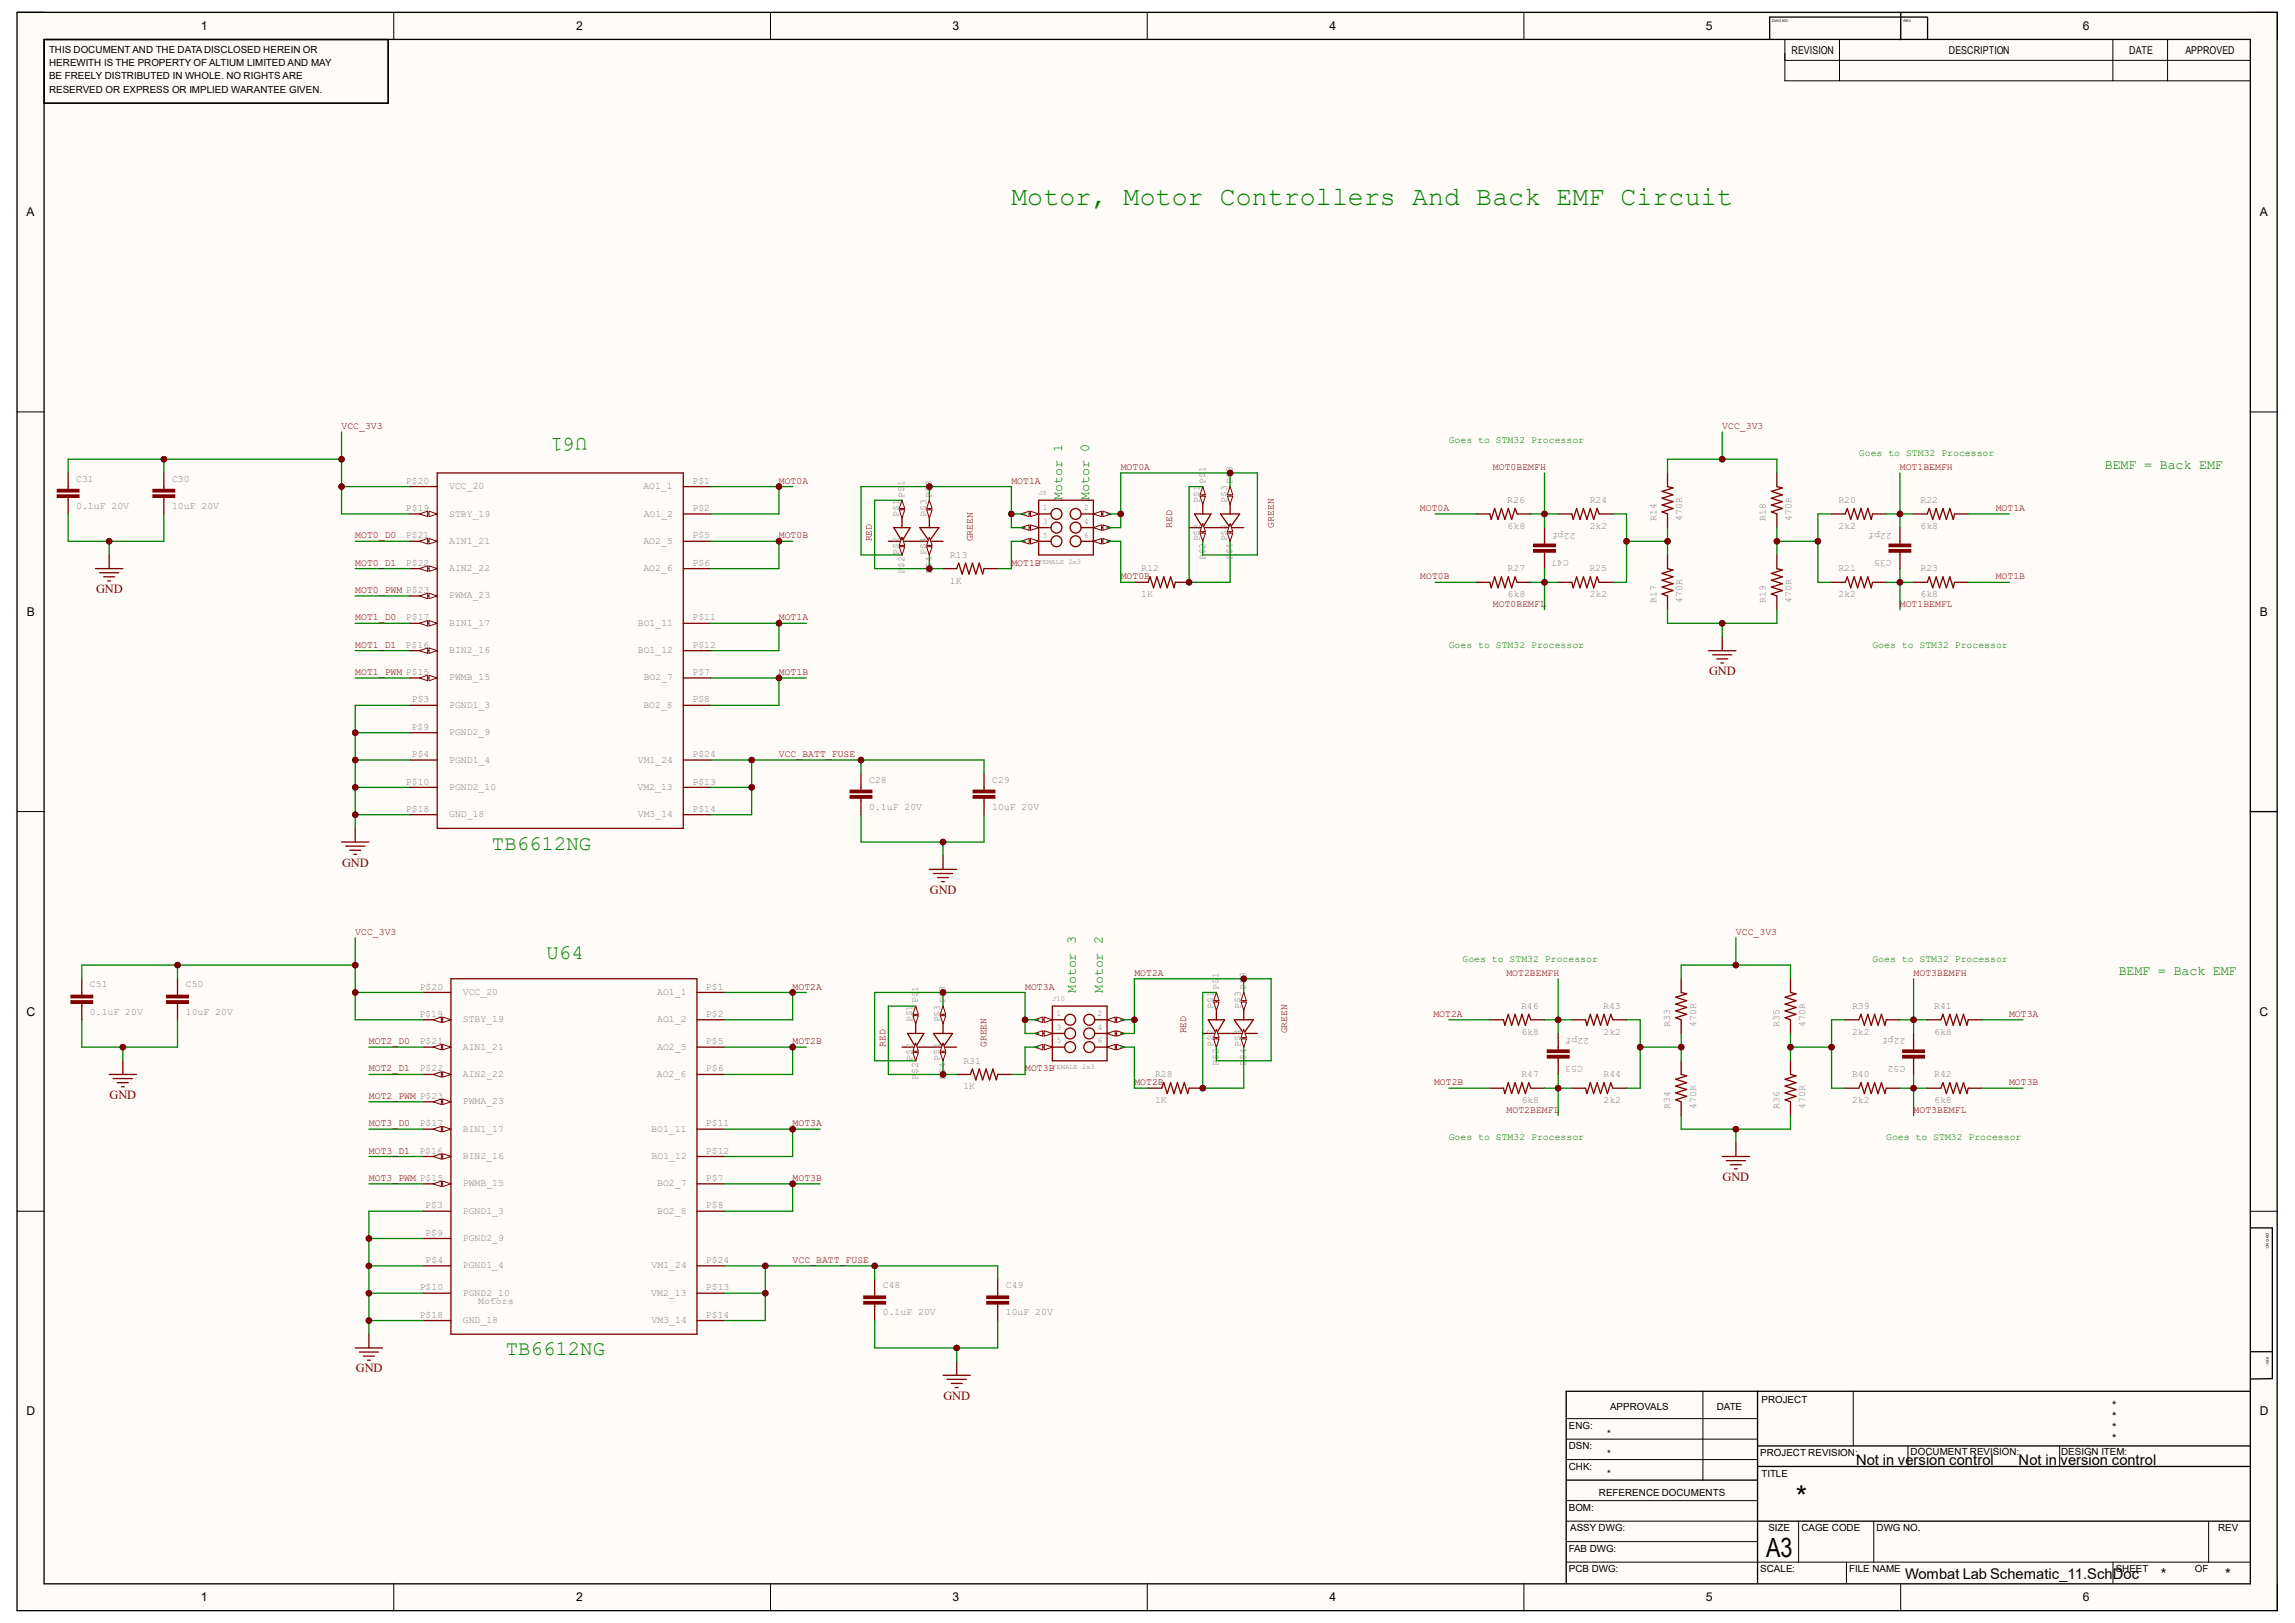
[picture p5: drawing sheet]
<svg xmlns="http://www.w3.org/2000/svg" width="297mm" height="210mm" viewBox="0 0 297 210" stroke-linecap="round" stroke-linejoin="round" font-family="sans-serif">
<defs><g id="words">
<text font-size="3.8" x="232.4" y="194.9">*</text>
<text font-size="3.4" fill="#008000" x="130.9" y="26.5">Motor, Motor Controllers And Back EMF Circuit</text>
<text font-size="3.4" x="228.6" y="201.5">A3</text>
<g font-size="2.7" fill="#008000">
<text x="76" y="56.7" transform="rotate(-180 76 56.7)">U61</text>
<text x="63.7" y="109.9">TB6612NG</text>
<text x="70.7" y="124.1">U64</text>
<text x="65.4" y="175.4">TB6612NG</text>
</g>
<g font-size="1.9">
<text x="240.2" y="189.5">Not in version control</text>
<text x="261.2" y="189.5">Not in version control</text>
<text x="246.5" y="204.4">Wombat Lab Schematic_11.SchDoc</text>
<text x="279.7" y="204.4">*</text>
<text x="288" y="204.4">*</text>
</g>
<g font-size="1.7" fill="#008000">
<text x="137.5" y="64.7" transform="rotate(-90 137.5 64.7)">Motor 1</text>
<text x="141" y="64.7" transform="rotate(-90 141 64.7)">Motor 0</text>
<text x="272.4" y="60.7">BEMF = Back EMF</text>
<text x="139.2" y="128.4" transform="rotate(-90 139.2 128.4)">Motor 3</text>
<text x="142.7" y="128.4" transform="rotate(-90 142.7 128.4)">Motor 2</text>
<text x="274.2" y="126.2">BEMF = Back EMF</text>
</g>
<g font-size="1.6">
<text x="26" y="3.9">1</text>
<text x="74.5" y="3.9">2</text>
<text x="123.3" y="3.9">3</text>
<text x="172" y="3.9">4</text>
<text x="220.8" y="3.9">5</text>
<text x="269.5" y="3.9">6</text>
<text x="3.4" y="28">A</text>
<text x="292.4" y="28">A</text>
<text x="3.5" y="79.7">B</text>
<text x="292.5" y="79.7">B</text>
<text x="3.4" y="131.4">C</text>
<text x="292.4" y="131.4">C</text>
<text x="3.4" y="183.1">D</text>
<text x="292.4" y="183.1">D</text>
<text x="26" y="207.2">1</text>
<text x="74.5" y="207.2">2</text>
<text x="123.3" y="207.2">3</text>
<text x="172" y="207.2">4</text>
<text x="220.8" y="207.2">5</text>
<text x="269.5" y="207.2">6</text>
</g>
<g font-size="1.6" fill="#800000">
<text x="12.4" y="76.8">GND</text>
<text x="221.2" y="87.4">GND</text>
<text x="44.3" y="112.1">GND</text>
<text x="120.4" y="115.7">GND</text>
<text x="14.2" y="142.2">GND</text>
<text x="222.9" y="152.8">GND</text>
<text x="46.1" y="177.6">GND</text>
<text x="122.1" y="181.1">GND</text>
</g>
<g font-size="1.4">
<text x="231.9" y="7">REVISION</text>
<text x="252.2" y="7">DESCRIPTION</text>
<text x="275.5" y="7">DATE</text>
<text x="282.8" y="7">APPROVED</text>
<text x="273.3" y="185.2">*</text>
<text x="273.3" y="182.4">*</text>
<text x="273.3" y="183.8">*</text>
<text x="273.3" y="186.6">*</text>
</g>
<g font-size="1.3">
<text x="6.3" y="6.9">THIS DOCUMENT AND THE DATA DISCLOSED HEREIN OR</text>
<text x="6.3" y="8.6">HEREWITH IS THE PROPERTY OF ALTIUM LIMITED AND MAY</text>
<text x="6.3" y="10.3">BE FREELY DISTRIBUTED IN WHOLE. NO RIGHTS ARE</text>
<text x="6.3" y="12">RESERVED OR EXPRESS OR IMPLIED WARANTEE GIVEN.</text>
<text x="203" y="184.9">ENG:</text>
<text x="208" y="185.9">*</text>
<text x="208.4" y="182.4">APPROVALS</text>
<text x="222.2" y="182.4">DATE</text>
<text x="228" y="181.5">PROJECT</text>
<text x="203" y="187.5">DSN:</text>
<text x="203" y="190.2">CHK:</text>
<text x="208" y="188.6">*</text>
<text x="208" y="191.1">*</text>
<text x="227.8" y="188.4">PROJECT REVISION:</text>
<text x="228" y="191.1">TITLE</text>
<text x="247.3" y="188.3">DOCUMENT REVISION:</text>
<text x="266.7" y="188.3">DESIGN ITEM:</text>
<text x="203" y="195.5">BOM:</text>
<text x="206.9" y="193.5">REFERENCE DOCUMENTS</text>
<text x="203" y="200.8">FAB DWG:</text>
<text x="203" y="203.5">PCB DWG:</text>
<text x="203.2" y="198.2">ASSY DWG:</text>
<text x="227.8" y="203.5">SCALE:</text>
<text x="228.9" y="198.2">SIZE</text>
<text x="233.1" y="198.2">CAGE CODE</text>
<text x="239.3" y="203.5">FILE NAME</text>
<text x="242.9" y="198.2">DWG NO.</text>
<text x="273.8" y="203.5">SHEET</text>
<text x="284.1" y="203.5">OF</text>
<text x="287.1" y="198.2">REV</text>
</g>
<g font-size="1.3" fill="#800000">
<text x="44.2" y="55.5">VCC_3V3</text>
<text x="222.9" y="55.5">VCC_3V3</text>
<text x="100.8" y="62.6">MOT0A</text>
<text x="130.9" y="62.6">MOT1A</text>
<text x="145" y="60.8">MOT0A</text>
<text x="193.2" y="60.8">MOT0BEMFH</text>
<text x="245.9" y="60.8">MOT1BEMFH</text>
<text x="46" y="69.7">MOT0_D0</text>
<text x="100.8" y="69.7">MOT0B</text>
<text x="112.8" y="70" transform="rotate(-90 112.8 70)">RED</text>
<text x="125.9" y="70" transform="rotate(-90 125.9 70)">GREEN</text>
<text x="151.7" y="68.3" transform="rotate(-90 151.7 68.3)">RED</text>
<text x="164.8" y="68.3" transform="rotate(-90 164.8 68.3)">GREEN</text>
<text x="183.8" y="66.1">MOT0A</text>
<text x="258.3" y="66.1">MOT1A</text>
<text x="46" y="73.2">MOT0_D1</text>
<text x="46" y="76.8">MOT0_PWM P$23</text>
<text x="130.9" y="73.2">MOT1B</text>
<text x="145" y="75">MOT0B</text>
<text x="183.8" y="75">MOT0B</text>
<text x="258.3" y="75">MOT1B</text>
<text x="46" y="80.3">MOT1_D0</text>
<text x="46" y="83.8">MOT1_D1</text>
<text x="100.8" y="80.3">MOT1A</text>
<text x="193.2" y="78.5">MOT0BEMFL</text>
<text x="245.9" y="78.5">MOT1BEMFL</text>
<text x="46" y="87.3">MOT1_PWM P$15</text>
<text x="100.8" y="87.3">MOT1B</text>
<text x="100.8" y="98">VCC_BATT_FUSE</text>
<text x="46" y="120.9">VCC_3V3</text>
<text x="224.7" y="120.9">VCC_3V3</text>
<text x="102.6" y="128.1">MOT2A</text>
<text x="132.7" y="128.1">MOT3A</text>
<text x="146.8" y="126.3">MOT2A</text>
<text x="185.5" y="131.6">MOT2A</text>
<text x="194.9" y="126.3">MOT2BEMFH</text>
<text x="247.6" y="126.3">MOT3BEMFH</text>
<text x="260" y="131.6">MOT3A</text>
<text x="47.8" y="135.1">MOT2_D0</text>
<text x="102.6" y="135.1">MOT2B</text>
<text x="114.6" y="135.5" transform="rotate(-90 114.6 135.5)">RED</text>
<text x="127.7" y="135.5" transform="rotate(-90 127.7 135.5)">GREEN</text>
<text x="153.5" y="133.7" transform="rotate(-90 153.5 133.7)">RED</text>
<text x="166.6" y="133.7" transform="rotate(-90 166.6 133.7)">GREEN</text>
<text x="47.8" y="138.6">MOT2_D1</text>
<text x="47.8" y="142.2">MOT2_PWM P$23</text>
<text x="132.7" y="138.6">MOT3B</text>
<text x="146.8" y="140.4">MOT2B</text>
<text x="185.6" y="140.4">MOT2B</text>
<text x="195" y="144">MOT2BEMFL</text>
<text x="247.6" y="144">MOT3BEMFL</text>
<text x="260" y="140.4">MOT3B</text>
<text x="47.8" y="145.8">MOT3_D0</text>
<text x="47.8" y="149.3">MOT3_D1</text>
<text x="102.6" y="145.8">MOT3A</text>
<text x="47.8" y="152.8">MOT3_PWM P$15</text>
<text x="102.6" y="152.8">MOT3B</text>
<text x="102.6" y="163.4">VCC_BATT_FUSE</text>
</g>
<g font-size="1.3" fill="#008000">
<text x="187.5" y="57.3">Goes to STM32 Processor</text>
<text x="240.6" y="59.1">Goes to STM32 Processor</text>
<text x="187.5" y="83.8">Goes to STM32 Processor</text>
<text x="242.3" y="83.8">Goes to STM32 Processor</text>
<text x="189.3" y="124.5">Goes to STM32 Processor</text>
<text x="242.3" y="124.5">Goes to STM32 Processor</text>
<text x="187.5" y="147.5">Goes to STM32 Processor</text>
<text x="244.1" y="147.5">Goes to STM32 Processor</text>
</g>
<g font-size="1.3" fill="#808080">
<text x="9.9" y="62.3">C31</text>
<text x="9.9" y="65.9">0.1uF 20V</text>
<text x="22.3" y="62.3">C30</text>
<text x="22.3" y="65.9">10uF 20V</text>
<text x="52.5" y="62.6">P$20</text>
<text x="58.1" y="63.3">VCC_20</text>
<text x="83.3" y="63.3">AO1_1</text>
<text x="89.6" y="62.6">P$1</text>
<text x="117" y="64.4" transform="rotate(-90 117 64.4)">P$1</text>
<text x="120.6" y="64.4" transform="rotate(-90 120.6 64.4)">P$3</text>
<text x="155.3" y="65.1" transform="rotate(-90 155.3 65.1)">P$1</text>
<text x="156" y="62.6" transform="rotate(-90 156 62.6)">P$1</text>
<text x="158.8" y="65.1" transform="rotate(-90 158.8 65.1)">P$3</text>
<text x="159.5" y="62.6" transform="rotate(-90 159.5 62.6)">P$3</text>
<text x="195.1" y="65.1">R26</text>
<text x="205.7" y="65.1">R24</text>
<text x="237.9" y="65.1">R20</text>
<text x="248.5" y="65.1">R22</text>
<text x="52.5" y="66.1">P$19</text>
<text x="52.5" y="69.7">P$21</text>
<text x="58.1" y="66.8">STBY_19</text>
<text x="58.1" y="70.4">AIN1_21</text>
<text x="83.3" y="70.4">AO2_5</text>
<text x="83.3" y="66.8">AO1_2</text>
<text x="89.6" y="69.7">P$5</text>
<text x="89.6" y="66.1">P$2</text>
<text x="116.4" y="71.8" transform="rotate(-90 116.4 71.8)">P$2</text>
<text x="116.4" y="66.8" transform="rotate(-90 116.4 66.8)">P$1</text>
<text x="119.9" y="71.8" transform="rotate(-90 119.9 71.8)">P$4</text>
<text x="119.9" y="66.8" transform="rotate(-90 119.9 66.8)">P$3</text>
<text x="155.3" y="70" transform="rotate(-90 155.3 70)">P$2</text>
<text x="158.8" y="70" transform="rotate(-90 158.8 70)">P$4</text>
<text x="195.1" y="68.4">6k8</text>
<text x="203.9" y="68.9" transform="rotate(-180 203.9 68.9)">22pf</text>
<text x="205.7" y="68.4">2k2</text>
<text x="214.4" y="67.4" transform="rotate(-90 214.4 67.4)">R14</text>
<text x="217.7" y="67.4" transform="rotate(-90 217.7 67.4)">470R</text>
<text x="228.5" y="67.4" transform="rotate(-90 228.5 67.4)">R18</text>
<text x="231.9" y="67.4" transform="rotate(-90 231.9 67.4)">470R</text>
<text x="237.9" y="68.4">2k2</text>
<text x="244.8" y="68.9" transform="rotate(-180 244.8 68.9)">22pf</text>
<text x="248.5" y="68.4">6k8</text>
<text x="52.5" y="73.2">P$22</text>
<text x="58.1" y="73.9">AIN2_22</text>
<text x="58.1" y="77.4">PWMA_23</text>
<text x="83.3" y="73.9">AO2_6</text>
<text x="89.6" y="73.2">P$6</text>
<text x="117" y="74.3" transform="rotate(-90 117 74.3)">P$2</text>
<text x="120.6" y="74.3" transform="rotate(-90 120.6 74.3)">P$4</text>
<text x="122.9" y="72.2">R13</text>
<text x="122.9" y="75.5">1K</text>
<text x="147.7" y="73.9">R12</text>
<text x="147.7" y="77.3">1K</text>
<text x="156" y="72.5" transform="rotate(-90 156 72.5)">P$2</text>
<text x="159.5" y="72.5" transform="rotate(-90 159.5 72.5)">P$4</text>
<text x="195.1" y="73.9">R27</text>
<text x="195.1" y="77.3">6k8</text>
<text x="203" y="72.4" transform="rotate(-180 203 72.4)">C47</text>
<text x="205.7" y="73.9">R25</text>
<text x="205.7" y="77.3">2k2</text>
<text x="237.9" y="73.9">R21</text>
<text x="237.9" y="77.3">2k2</text>
<text x="244.8" y="72.4" transform="rotate(-180 244.8 72.4)">C35</text>
<text x="248.5" y="73.9">R23</text>
<text x="248.5" y="77.3">6k8</text>
<text x="52.5" y="83.8">P$16</text>
<text x="52.5" y="80.3">P$17</text>
<text x="58.1" y="81">BIN1_17</text>
<text x="82.5" y="81">BO1_11</text>
<text x="89.6" y="80.3">P$11</text>
<text x="89.6" y="83.8">P$12</text>
<text x="214.4" y="78" transform="rotate(-90 214.4 78)">R17</text>
<text x="217.7" y="78" transform="rotate(-90 217.7 78)">470R</text>
<text x="228.5" y="78" transform="rotate(-90 228.5 78)">R19</text>
<text x="231.9" y="78" transform="rotate(-90 231.9 78)">470R</text>
<text x="58.1" y="84.5">BIN2_16</text>
<text x="58.1" y="88.1">PWMB_15</text>
<text x="82.5" y="84.5">BO1_12</text>
<text x="83.3" y="88.1">BO2_7</text>
<text x="89.6" y="87.3">P$7</text>
<text x="53.3" y="94.4">P$9</text>
<text x="53.3" y="90.9">P$3</text>
<text x="58.1" y="95.1">PGND2_9</text>
<text x="58.1" y="91.6">PGND1_3</text>
<text x="83.3" y="91.6">BO2_8</text>
<text x="89.6" y="90.9">P$8</text>
<text x="52.5" y="101.5">P$10</text>
<text x="53.3" y="98">P$4</text>
<text x="58.1" y="98.7">PGND1_4</text>
<text x="82.5" y="98.7">VM1_24</text>
<text x="89.6" y="101.5">P$13</text>
<text x="89.6" y="98">P$24</text>
<text x="112.5" y="101.3">C28</text>
<text x="128.4" y="101.3">C29</text>
<text x="52.5" y="105">P$18</text>
<text x="58.1" y="105.7">GND_18</text>
<text x="58.1" y="102.2">PGND2_10</text>
<text x="82.5" y="102.2">VM2_13</text>
<text x="82.5" y="105.7">VM3_14</text>
<text x="89.6" y="105">P$14</text>
<text x="112.5" y="104.8">0.1uF 20V</text>
<text x="128.4" y="104.8">10uF 20V</text>
<text x="11.6" y="127.8">C51</text>
<text x="11.6" y="131.3">0.1uF 20V</text>
<text x="24" y="127.8">C50</text>
<text x="24" y="131.3">10uF 20V</text>
<text x="54.3" y="131.6">P$19</text>
<text x="54.3" y="128.1">P$20</text>
<text x="59.9" y="128.7">VCC_20</text>
<text x="85" y="128.7">AO1_1</text>
<text x="91.4" y="131.6">P$2</text>
<text x="91.4" y="128.1">P$1</text>
<text x="118.8" y="129.8" transform="rotate(-90 118.8 129.8)">P$1</text>
<text x="122.4" y="129.8" transform="rotate(-90 122.4 129.8)">P$3</text>
<text x="157.1" y="130.5" transform="rotate(-90 157.1 130.5)">P$1</text>
<text x="157.7" y="128.1" transform="rotate(-90 157.7 128.1)">P$1</text>
<text x="160.6" y="130.6" transform="rotate(-90 160.6 130.6)">P$3</text>
<text x="161.3" y="128.1" transform="rotate(-90 161.3 128.1)">P$3</text>
<text x="196.8" y="130.6">R46</text>
<text x="207.5" y="130.6">R43</text>
<text x="239.7" y="130.6">R39</text>
<text x="250.3" y="130.6">R41</text>
<text x="54.3" y="135.1">P$21</text>
<text x="59.9" y="132.3">STBY_19</text>
<text x="59.9" y="135.8">AIN1_21</text>
<text x="85" y="135.8">AO2_5</text>
<text x="85" y="132.3">AO1_2</text>
<text x="91.4" y="135.1">P$5</text>
<text x="118.1" y="137.2" transform="rotate(-90 118.1 137.2)">P$2</text>
<text x="118.1" y="132.3" transform="rotate(-90 118.1 132.3)">P$1</text>
<text x="121.7" y="137.2" transform="rotate(-90 121.7 137.2)">P$4</text>
<text x="121.7" y="132.3" transform="rotate(-90 121.7 132.3)">P$3</text>
<text x="124.7" y="137.6">R31</text>
<text x="157.1" y="135.5" transform="rotate(-90 157.1 135.5)">P$2</text>
<text x="157.7" y="138" transform="rotate(-90 157.7 138)">P$2</text>
<text x="160.6" y="135.5" transform="rotate(-90 160.6 135.5)">P$4</text>
<text x="161.3" y="138" transform="rotate(-90 161.3 138)">P$4</text>
<text x="196.9" y="133.9">6k8</text>
<text x="204.9" y="137.9" transform="rotate(-180 204.9 137.9)">C53</text>
<text x="205.7" y="134.4" transform="rotate(-180 205.7 134.4)">22pf</text>
<text x="207.5" y="133.9">2k2</text>
<text x="216.1" y="132.8" transform="rotate(-90 216.1 132.8)">R33</text>
<text x="219.5" y="132.8" transform="rotate(-90 219.5 132.8)">470R</text>
<text x="230.3" y="132.8" transform="rotate(-90 230.3 132.8)">R35</text>
<text x="233.6" y="132.8" transform="rotate(-90 233.6 132.8)">470R</text>
<text x="239.7" y="133.9">2k2</text>
<text x="246.6" y="137.9" transform="rotate(-180 246.6 137.9)">C52</text>
<text x="246.6" y="134.4" transform="rotate(-180 246.6 134.4)">22pf</text>
<text x="250.3" y="133.9">6k8</text>
<text x="54.3" y="138.6">P$22</text>
<text x="59.9" y="139.4">AIN2_22</text>
<text x="59.9" y="142.9">PWMA_23</text>
<text x="85" y="139.4">AO2_6</text>
<text x="91.4" y="138.6">P$6</text>
<text x="118.8" y="139.7" transform="rotate(-90 118.8 139.7)">P$2</text>
<text x="122.4" y="139.7" transform="rotate(-90 122.4 139.7)">P$4</text>
<text x="124.7" y="141">1K</text>
<text x="149.5" y="139.4">R28</text>
<text x="149.5" y="142.7">1K</text>
<text x="196.9" y="139.4">R47</text>
<text x="196.9" y="142.7">6k8</text>
<text x="207.5" y="139.4">R44</text>
<text x="207.5" y="142.7">2k2</text>
<text x="216.1" y="143.5" transform="rotate(-90 216.1 143.5)">R34</text>
<text x="219.5" y="143.5" transform="rotate(-90 219.5 143.5)">470R</text>
<text x="230.3" y="143.5" transform="rotate(-90 230.3 143.5)">R36</text>
<text x="233.6" y="143.5" transform="rotate(-90 233.6 143.5)">470R</text>
<text x="239.7" y="139.4">R40</text>
<text x="239.7" y="142.7">2k2</text>
<text x="250.3" y="139.4">R42</text>
<text x="250.3" y="142.7">6k8</text>
<text x="54.3" y="149.3">P$16</text>
<text x="54.3" y="145.8">P$17</text>
<text x="59.9" y="146.4">BIN1_17</text>
<text x="59.9" y="150">BIN2_16</text>
<text x="84.3" y="146.4">BO1_11</text>
<text x="84.3" y="150">BO1_12</text>
<text x="91.4" y="145.8">P$11</text>
<text x="91.4" y="149.3">P$12</text>
<text x="59.9" y="153.5">PWMB_15</text>
<text x="85" y="153.5">BO2_7</text>
<text x="91.4" y="152.8">P$7</text>
<text x="55" y="159.9">P$9</text>
<text x="55" y="156.3">P$3</text>
<text x="59.9" y="160.6">PGND2_9</text>
<text x="59.9" y="157.1">PGND1_3</text>
<text x="85" y="157.1">BO2_8</text>
<text x="91.4" y="156.3">P$8</text>
<text x="54.3" y="167">P$10</text>
<text x="55.1" y="163.4">P$4</text>
<text x="59.9" y="167.7">PGND2_10</text>
<text x="59.9" y="164.1">PGND1_4</text>
<text x="84.3" y="167.7">VM2_13</text>
<text x="84.3" y="164.1">VM1_24</text>
<text x="91.4" y="167">P$13</text>
<text x="91.4" y="163.4">P$24</text>
<text x="114.3" y="166.7">C48</text>
<text x="130.2" y="166.7">C49</text>
<text x="54.3" y="170.5">P$18</text>
<text x="59.9" y="171.2">GND_18</text>
<text x="61.9" y="168.7">Motors</text>
<text x="84.3" y="171.2">VM3_14</text>
<text x="91.4" y="170.5">P$14</text>
<text x="114.3" y="170.2">0.1uF 20V</text>
<text x="130.2" y="170.2">10uF 20V</text>
</g>
<g font-size="1.1" fill="#808080">
<text x="135" y="66">1</text>
<text x="140.3" y="66">2</text>
<text x="135" y="67.8">3</text>
<text x="135" y="69.6">5</text>
<text x="140.3" y="67.8">4</text>
<text x="140.3" y="69.6">6</text>
<text x="136.7" y="131.4">1</text>
<text x="142" y="131.4">2</text>
<text x="136.7" y="133.2">3</text>
<text x="136.7" y="135">5</text>
<text x="142" y="133.2">4</text>
<text x="142" y="135">6</text>
</g>
<g font-size=".9" fill="#808080">
<text x="134.4" y="64.1">J8</text>
<text x="134.4" y="72.9">FEMALE 2x3</text>
<text x="136.2" y="129.5">J10</text>
<text x="136.2" y="138.4">FEMALE 2x3</text>
</g>
<g font-size=".5">
<text x="229.4" y="2.8">DWG NO:</text>
<text x="246.3" y="2.8">REV:</text>
<text x="293.3" y="159.5" transform="rotate(90 293.3 159.5)">DWG NO:</text>
<text x="293.3" y="175.6" transform="rotate(90 293.3 175.6)">REV:</text>
</g>
</g></defs>
<g fill="#fffcf8">
<path d="M2.2 1.6h292.5v206.8h-292.5z" fill-rule="evenodd"/>
<path d="M5.7 5.1h285.5v199.8h-285.5z" fill-rule="evenodd"/>
</g>
<g fill="none" stroke="#000" stroke-width=".13">
<path d="M2.2 1.6h3.5M51 1.6v3.5M99.7 1.6v3.5M148.5 1.6v3.5M197.2 1.6v3.5M246 1.6v3.5M291.2 1.6h3.5v3.5M2.2 53.3h3.5M291.2 53.3h3.5M2.2 105h3.5M291.2 105h3.5M2.2 156.7h3.5"/>
<path d="M291.2 156.7h3.5M51 204.9v3.5M99.7 204.9v3.5M148.5 204.9v3.5M197.2 204.9v3.5M246 204.9v3.5M294.7 204.9v3.5"/>
</g>
<circle cx="14.1" cy="70" r=".35" fill="#000080"/>
<circle cx="14.1" cy="70" r=".35" fill="none" stroke="#000080" stroke-width=".13"/>
<circle cx="15.9" cy="135.5" r=".35" fill="#000080"/>
<circle cx="15.9" cy="135.5" r=".35" fill="none" stroke="#000080" stroke-width=".13"/>
<circle cx="21.2" cy="59.4" r=".35" fill="#000080"/>
<circle cx="21.2" cy="59.4" r=".35" fill="none" stroke="#000080" stroke-width=".13"/>
<circle cx="23" cy="124.9" r=".35" fill="#000080"/>
<circle cx="23" cy="124.9" r=".35" fill="none" stroke="#000080" stroke-width=".13"/>
<circle cx="44.2" cy="63" r=".35" fill="#000080"/>
<circle cx="44.2" cy="63" r=".35" fill="none" stroke="#000080" stroke-width=".13"/>
<circle cx="44.2" cy="59.4" r=".35" fill="#000080"/>
<circle cx="44.2" cy="59.4" r=".35" fill="none" stroke="#000080" stroke-width=".13"/>
<circle cx="46" cy="128.4" r=".35" fill="#000080"/>
<circle cx="46" cy="128.4" r=".35" fill="none" stroke="#000080" stroke-width=".13"/>
<circle cx="46" cy="124.9" r=".35" fill="#000080"/>
<circle cx="46" cy="124.9" r=".35" fill="none" stroke="#000080" stroke-width=".13"/>
<circle cx="46" cy="105.4" r=".35" fill="#000080"/>
<circle cx="46" cy="105.4" r=".35" fill="none" stroke="#000080" stroke-width=".13"/>
<circle cx="46" cy="101.9" r=".35" fill="#000080"/>
<circle cx="46" cy="101.9" r=".35" fill="none" stroke="#000080" stroke-width=".13"/>
<circle cx="46" cy="98.3" r=".35" fill="#000080"/>
<circle cx="46" cy="98.3" r=".35" fill="none" stroke="#000080" stroke-width=".13"/>
<circle cx="46" cy="94.8" r=".35" fill="#000080"/>
<circle cx="46" cy="94.8" r=".35" fill="none" stroke="#000080" stroke-width=".13"/>
<circle cx="47.7" cy="170.9" r=".35" fill="#000080"/>
<circle cx="47.7" cy="170.9" r=".35" fill="none" stroke="#000080" stroke-width=".13"/>
<circle cx="47.7" cy="167.3" r=".35" fill="#000080"/>
<circle cx="47.7" cy="167.3" r=".35" fill="none" stroke="#000080" stroke-width=".13"/>
<circle cx="47.7" cy="163.8" r=".35" fill="#000080"/>
<circle cx="47.7" cy="163.8" r=".35" fill="none" stroke="#000080" stroke-width=".13"/>
<circle cx="47.7" cy="160.3" r=".35" fill="#000080"/>
<circle cx="47.7" cy="160.3" r=".35" fill="none" stroke="#000080" stroke-width=".13"/>
<circle cx="97.3" cy="101.9" r=".35" fill="#000080"/>
<circle cx="97.3" cy="101.9" r=".35" fill="none" stroke="#000080" stroke-width=".13"/>
<circle cx="97.3" cy="98.3" r=".35" fill="#000080"/>
<circle cx="97.3" cy="98.3" r=".35" fill="none" stroke="#000080" stroke-width=".13"/>
<circle cx="99" cy="167.3" r=".35" fill="#000080"/>
<circle cx="99" cy="167.3" r=".35" fill="none" stroke="#000080" stroke-width=".13"/>
<circle cx="99" cy="163.8" r=".35" fill="#000080"/>
<circle cx="99" cy="163.8" r=".35" fill="none" stroke="#000080" stroke-width=".13"/>
<circle cx="100.8" cy="87.7" r=".35" fill="#000080"/>
<circle cx="100.8" cy="87.7" r=".35" fill="none" stroke="#000080" stroke-width=".13"/>
<circle cx="100.8" cy="80.7" r=".35" fill="#000080"/>
<circle cx="100.8" cy="80.7" r=".35" fill="none" stroke="#000080" stroke-width=".13"/>
<circle cx="100.8" cy="70" r=".35" fill="#000080"/>
<circle cx="100.8" cy="70" r=".35" fill="none" stroke="#000080" stroke-width=".13"/>
<circle cx="100.8" cy="63" r=".35" fill="#000080"/>
<circle cx="100.8" cy="63" r=".35" fill="none" stroke="#000080" stroke-width=".13"/>
<circle cx="102.6" cy="153.2" r=".35" fill="#000080"/>
<circle cx="102.6" cy="153.2" r=".35" fill="none" stroke="#000080" stroke-width=".13"/>
<circle cx="102.6" cy="146.1" r=".35" fill="#000080"/>
<circle cx="102.6" cy="146.1" r=".35" fill="none" stroke="#000080" stroke-width=".13"/>
<circle cx="102.6" cy="135.5" r=".35" fill="#000080"/>
<circle cx="102.6" cy="135.5" r=".35" fill="none" stroke="#000080" stroke-width=".13"/>
<circle cx="102.6" cy="128.4" r=".35" fill="#000080"/>
<circle cx="102.6" cy="128.4" r=".35" fill="none" stroke="#000080" stroke-width=".13"/>
<circle cx="111.4" cy="98.3" r=".35" fill="#000080"/>
<circle cx="111.4" cy="98.3" r=".35" fill="none" stroke="#000080" stroke-width=".13"/>
<circle cx="113.2" cy="163.8" r=".35" fill="#000080"/>
<circle cx="113.2" cy="163.8" r=".35" fill="none" stroke="#000080" stroke-width=".13"/>
<circle cx="120.3" cy="73.6" r=".35" fill="#000080"/>
<circle cx="120.3" cy="73.6" r=".35" fill="none" stroke="#000080" stroke-width=".13"/>
<circle cx="120.3" cy="63" r=".35" fill="#000080"/>
<circle cx="120.3" cy="63" r=".35" fill="none" stroke="#000080" stroke-width=".13"/>
<circle cx="122" cy="139" r=".35" fill="#000080"/>
<circle cx="122" cy="139" r=".35" fill="none" stroke="#000080" stroke-width=".13"/>
<circle cx="122" cy="128.4" r=".35" fill="#000080"/>
<circle cx="122" cy="128.4" r=".35" fill="none" stroke="#000080" stroke-width=".13"/>
<circle cx="122" cy="109" r=".35" fill="#000080"/>
<circle cx="122" cy="109" r=".35" fill="none" stroke="#000080" stroke-width=".13"/>
<circle cx="123.8" cy="174.4" r=".35" fill="#000080"/>
<circle cx="123.8" cy="174.4" r=".35" fill="none" stroke="#000080" stroke-width=".13"/>
<circle cx="130.9" cy="66.5" r=".35" fill="#000080"/>
<circle cx="130.9" cy="66.5" r=".35" fill="none" stroke="#000080" stroke-width=".13"/>
<circle cx="132.7" cy="132" r=".35" fill="#000080"/>
<circle cx="132.7" cy="132" r=".35" fill="none" stroke="#000080" stroke-width=".13"/>
<circle cx="145" cy="66.5" r=".35" fill="#000080"/>
<circle cx="145" cy="66.5" r=".35" fill="none" stroke="#000080" stroke-width=".13"/>
<circle cx="146.8" cy="132" r=".35" fill="#000080"/>
<circle cx="146.8" cy="132" r=".35" fill="none" stroke="#000080" stroke-width=".13"/>
<circle cx="153.9" cy="75.3" r=".35" fill="#000080"/>
<circle cx="153.9" cy="75.3" r=".35" fill="none" stroke="#000080" stroke-width=".13"/>
<circle cx="155.7" cy="140.8" r=".35" fill="#000080"/>
<circle cx="155.7" cy="140.8" r=".35" fill="none" stroke="#000080" stroke-width=".13"/>
<circle cx="159.2" cy="61.2" r=".35" fill="#000080"/>
<circle cx="159.2" cy="61.2" r=".35" fill="none" stroke="#000080" stroke-width=".13"/>
<circle cx="161" cy="126.7" r=".35" fill="#000080"/>
<circle cx="161" cy="126.7" r=".35" fill="none" stroke="#000080" stroke-width=".13"/>
<circle cx="199.9" cy="75.4" r=".35" fill="#000080"/>
<circle cx="199.9" cy="75.4" r=".35" fill="none" stroke="#000080" stroke-width=".13"/>
<circle cx="199.9" cy="66.5" r=".35" fill="#000080"/>
<circle cx="199.9" cy="66.5" r=".35" fill="none" stroke="#000080" stroke-width=".13"/>
<circle cx="201.6" cy="140.8" r=".35" fill="#000080"/>
<circle cx="201.6" cy="140.8" r=".35" fill="none" stroke="#000080" stroke-width=".13"/>
<circle cx="201.6" cy="132" r=".35" fill="#000080"/>
<circle cx="201.6" cy="132" r=".35" fill="none" stroke="#000080" stroke-width=".13"/>
<circle cx="210.5" cy="70" r=".35" fill="#000080"/>
<circle cx="210.5" cy="70" r=".35" fill="none" stroke="#000080" stroke-width=".13"/>
<circle cx="212.3" cy="135.5" r=".35" fill="#000080"/>
<circle cx="212.3" cy="135.5" r=".35" fill="none" stroke="#000080" stroke-width=".13"/>
<circle cx="215.8" cy="70" r=".35" fill="#000080"/>
<circle cx="215.8" cy="70" r=".35" fill="none" stroke="#000080" stroke-width=".13"/>
<circle cx="217.6" cy="135.5" r=".35" fill="#000080"/>
<circle cx="217.6" cy="135.5" r=".35" fill="none" stroke="#000080" stroke-width=".13"/>
<circle cx="222.9" cy="80.7" r=".35" fill="#000080"/>
<circle cx="222.9" cy="80.7" r=".35" fill="none" stroke="#000080" stroke-width=".13"/>
<circle cx="222.9" cy="59.4" r=".35" fill="#000080"/>
<circle cx="222.9" cy="59.4" r=".35" fill="none" stroke="#000080" stroke-width=".13"/>
<circle cx="224.6" cy="146.1" r=".35" fill="#000080"/>
<circle cx="224.6" cy="146.1" r=".35" fill="none" stroke="#000080" stroke-width=".13"/>
<circle cx="224.6" cy="124.9" r=".35" fill="#000080"/>
<circle cx="224.6" cy="124.9" r=".35" fill="none" stroke="#000080" stroke-width=".13"/>
<circle cx="230" cy="70" r=".35" fill="#000080"/>
<circle cx="230" cy="70" r=".35" fill="none" stroke="#000080" stroke-width=".13"/>
<circle cx="231.7" cy="135.5" r=".35" fill="#000080"/>
<circle cx="231.7" cy="135.5" r=".35" fill="none" stroke="#000080" stroke-width=".13"/>
<circle cx="235.3" cy="70" r=".35" fill="#000080"/>
<circle cx="235.3" cy="70" r=".35" fill="none" stroke="#000080" stroke-width=".13"/>
<circle cx="237" cy="135.5" r=".35" fill="#000080"/>
<circle cx="237" cy="135.5" r=".35" fill="none" stroke="#000080" stroke-width=".13"/>
<circle cx="245.9" cy="75.4" r=".35" fill="#000080"/>
<circle cx="245.9" cy="75.4" r=".35" fill="none" stroke="#000080" stroke-width=".13"/>
<circle cx="245.9" cy="66.5" r=".35" fill="#000080"/>
<circle cx="245.9" cy="66.5" r=".35" fill="none" stroke="#000080" stroke-width=".13"/>
<circle cx="247.6" cy="140.8" r=".35" fill="#000080"/>
<circle cx="247.6" cy="140.8" r=".35" fill="none" stroke="#000080" stroke-width=".13"/>
<circle cx="247.6" cy="132" r=".35" fill="#000080"/>
<circle cx="247.6" cy="132" r=".35" fill="none" stroke="#000080" stroke-width=".13"/>
<g fill="none" stroke="#000" stroke-width=".17">
<path d="M2.2 1.6h292.5v206.8h-292.5zM5.7 5.1h285.5v199.8h-285.5zM5.7 5.1v8.3h44.5v-8.3M246 1.6v3.5M249.5 2.2h-20.5v2.8M249.5 2.3v2.8M291.2 105h3.5M291.3 158.9h2.8v19.5h-2.9M291.3 174.9h2.8M202.7 191.5h24.8M227.5 187.1h63.6M227.5 180v24.8"/>
<path d="M227.5 189.8h63.6M227.5 196.8h63.6M291.1 180h-88.4v24.8"/>
</g>
<g fill="none" stroke="#000" stroke-width=".13">
<path d="M231 5.2v5.3h60.1M231 7.8h60.1M238.1 5.2v5.3M273.4 5.2v5.3M280.5 5.2v5.3M202.7 186.2h24.8M202.7 183.6h24.8M202.7 188.9h24.8M202.7 196.8h24.8M202.7 194.2h24.8M202.7 199.5h24.8M220.4 180v11.5"/>
<path d="M232.8 196.8v5.3M239.8 180v7.1M242.5 196.8v5.3M246.9 187.1v2.7M266.6 187.1v2.7M285.8 196.8v5.3M202.7 202.1h88.4M239 202.1v2.7M273.5 202.1v2.7"/>
</g>
<path d="M53 63h3.6M53 66.5h3.6M56.6 61.2h31.8v46h-31.8z" fill="none" stroke="#800000" stroke-width=".17"/>
<path d="M55.5 66.1l1.1 .4-1.1 .4z" fill="#f8fcff"/>
<path d="M55.5 66.1l1.1 .4-1.1 .4z" fill="none" stroke="#800000" stroke-width=".13"/>
<path d="M54.3 66.5l1-.4v.8z" fill="#f8fcff"/>
<path d="M54.3 66.5l1-.4v.8z" fill="none" stroke="#800000" stroke-width=".13"/>
<path d="M53 70h3.6" fill="none" stroke="#800000" stroke-width=".17"/>
<path d="M55.5 69.7l1.1 .3-1.1 .4z" fill="#f8fcff"/>
<path d="M55.5 69.7l1.1 .3-1.1 .4z" fill="none" stroke="#800000" stroke-width=".13"/>
<path d="M54.3 70l1-.3v.7z" fill="#f8fcff"/>
<path d="M54.3 70l1-.3v.7z" fill="none" stroke="#800000" stroke-width=".13"/>
<path d="M53 73.6h3.6" fill="none" stroke="#800000" stroke-width=".17"/>
<path d="M55.5 73.2l1.1 .4-1.1 .3z" fill="#f8fcff"/>
<path d="M55.5 73.2l1.1 .4-1.1 .3z" fill="none" stroke="#800000" stroke-width=".13"/>
<path d="M54.3 73.6l1-.4v.7z" fill="#f8fcff"/>
<path d="M54.3 73.6l1-.4v.7z" fill="none" stroke="#800000" stroke-width=".13"/>
<path d="M53 77.1h3.6" fill="none" stroke="#800000" stroke-width=".17"/>
<path d="M55.5 76.8l1.1 .3-1.1 .4z" fill="#f8fcff"/>
<path d="M55.5 76.8l1.1 .3-1.1 .4z" fill="none" stroke="#800000" stroke-width=".13"/>
<path d="M54.3 77.1l1-.3v.7z" fill="#f8fcff"/>
<path d="M54.3 77.1l1-.3v.7z" fill="none" stroke="#800000" stroke-width=".13"/>
<path d="M53 80.7h3.6" fill="none" stroke="#800000" stroke-width=".17"/>
<path d="M55.5 80.3l1.1 .4-1.1 .3z" fill="#f8fcff"/>
<path d="M55.5 80.3l1.1 .4-1.1 .3z" fill="none" stroke="#800000" stroke-width=".13"/>
<path d="M54.3 80.7l1-.4v.7z" fill="#f8fcff"/>
<path d="M54.3 80.7l1-.4v.7z" fill="none" stroke="#800000" stroke-width=".13"/>
<path d="M53 84.2h3.6" fill="none" stroke="#800000" stroke-width=".17"/>
<path d="M55.5 83.8l1.1 .4-1.1 .3z" fill="#f8fcff"/>
<path d="M55.5 83.8l1.1 .4-1.1 .3z" fill="none" stroke="#800000" stroke-width=".13"/>
<path d="M54.3 84.2l1-.4v.7z" fill="#f8fcff"/>
<path d="M54.3 84.2l1-.4v.7z" fill="none" stroke="#800000" stroke-width=".13"/>
<path d="M53 87.7h3.6" fill="none" stroke="#800000" stroke-width=".17"/>
<path d="M55.5 87.4l1.1 .3-1.1 .4z" fill="#f8fcff"/>
<path d="M55.5 87.4l1.1 .3-1.1 .4z" fill="none" stroke="#800000" stroke-width=".13"/>
<path d="M54.3 87.7l1-.3v.7z" fill="#f8fcff"/>
<path d="M54.3 87.7l1-.3v.7z" fill="none" stroke="#800000" stroke-width=".13"/>
<g fill="none" stroke="#800000" stroke-width=".17">
<path d="M88.4 73.6h3.6M88.4 70h3.6M88.4 66.5h3.6M88.4 63h3.6M132.7 66.5h3.3M134.4 70h1.6M134.4 64.7h7.1v7.1h-7.1zM134.4 68.3h1.6M139.9 70h1.6M139.9 66.5h1.6M139.9 68.3h1.6M53 94.8h3.6"/>
<path d="M53 91.3h3.6M53 98.3h3.6M88.4 91.3h3.6M88.4 87.7h3.6M88.4 80.7h3.6M88.4 84.2h3.6M88.4 98.3h3.6M53 105.4h3.6M53 101.9h3.6M88.4 105.4h3.6M88.4 101.9h3.6"/>
<circle cx="136.7" cy="66.5" r=".71"/>
<circle cx="136.7" cy="70" r=".71"/>
<circle cx="136.7" cy="68.3" r=".71"/>
<circle cx="139.2" cy="70" r=".71"/>
<circle cx="139.2" cy="66.5" r=".71"/>
<circle cx="139.2" cy="68.3" r=".71"/>
</g>
<path d="M133.4 66.2l1 .3-1 .4z" fill="#f8fcff"/>
<path d="M133.4 66.2l1 .3-1 .4z" fill="none" stroke="#800000" stroke-width=".13"/>
<path d="M132.1 66.5l1.1-.3v.7z" fill="#f8fcff"/>
<path d="M132.1 66.5l1.1-.3v.7z" fill="none" stroke="#800000" stroke-width=".13"/>
<path d="M132.7 68.3h1.7" fill="none" stroke="#800000" stroke-width=".17"/>
<path d="M133.4 67.9l1 .4-1 .3z" fill="#f8fcff"/>
<path d="M133.4 67.9l1 .4-1 .3z" fill="none" stroke="#800000" stroke-width=".13"/>
<path d="M132.1 68.3l1.1-.4v.7z" fill="#f8fcff"/>
<path d="M132.1 68.3l1.1-.4v.7z" fill="none" stroke="#800000" stroke-width=".13"/>
<path d="M132.7 70h1.7" fill="none" stroke="#800000" stroke-width=".17"/>
<path d="M133.4 69.7l1 .3-1 .4z" fill="#f8fcff"/>
<path d="M133.4 69.7l1 .3-1 .4z" fill="none" stroke="#800000" stroke-width=".13"/>
<path d="M132.1 70l1.1-.3v.7z" fill="#f8fcff"/>
<path d="M132.1 70l1.1-.3v.7z" fill="none" stroke="#800000" stroke-width=".13"/>
<path d="M141.5 70h1.8" fill="none" stroke="#800000" stroke-width=".17"/>
<path d="M141.5 70l1.1-.3v.7z" fill="#f8fcff"/>
<path d="M141.5 70l1.1-.3v.7z" fill="none" stroke="#800000" stroke-width=".13"/>
<path d="M142.7 69.7l1.1 .3-1.1 .4z" fill="#f8fcff"/>
<path d="M142.7 69.7l1.1 .3-1.1 .4z" fill="none" stroke="#800000" stroke-width=".13"/>
<path d="M141.5 68.3h1.8" fill="none" stroke="#800000" stroke-width=".17"/>
<path d="M141.5 68.3l1.1-.4v.7z" fill="#f8fcff"/>
<path d="M141.5 68.3l1.1-.4v.7z" fill="none" stroke="#800000" stroke-width=".13"/>
<path d="M142.7 67.9l1.1 .4-1.1 .3z" fill="#f8fcff"/>
<path d="M142.7 67.9l1.1 .4-1.1 .3z" fill="none" stroke="#800000" stroke-width=".13"/>
<path d="M141.5 66.5h1.8" fill="none" stroke="#800000" stroke-width=".17"/>
<path d="M141.5 66.5l1.1-.3v.7z" fill="#f8fcff"/>
<path d="M141.5 66.5l1.1-.3v.7z" fill="none" stroke="#800000" stroke-width=".13"/>
<path d="M142.7 66.2l1.1 .3-1.1 .4z" fill="#f8fcff"/>
<path d="M142.7 66.2l1.1 .3-1.1 .4z" fill="none" stroke="#800000" stroke-width=".13"/>
<path d="M115 70h7M115.7 68.3h2.1l-1.1 1.7zM116.7 64.7v3.6M116.7 70v1.8M119 68.3h2.5l-1.2 1.7zM120.3 64.7v3.6M120.3 70v1.8" fill="none" stroke="#800000" stroke-width=".17"/>
<path d="M116.7 64.7l.4 1.1h-.7z" fill="#f8fcff"/>
<path d="M116.7 64.7l.4 1.1h-.7z" fill="none" stroke="#800000" stroke-width=".13"/>
<path d="M116.4 66h.7l-.4 1z" fill="#f8fcff"/>
<path d="M116.4 66h.7l-.4 1z" fill="none" stroke="#800000" stroke-width=".13"/>
<path d="M116.4 70.7h.7l-.4 1.1z" fill="#f8fcff"/>
<path d="M116.4 70.7h.7l-.4 1.1z" fill="none" stroke="#800000" stroke-width=".13"/>
<path d="M116.7 69.5l.4 1.1h-.7z" fill="#f8fcff"/>
<path d="M116.7 69.5l.4 1.1h-.7z" fill="none" stroke="#800000" stroke-width=".13"/>
<path d="M120.3 64.7l.3 1.1h-.7z" fill="#f8fcff"/>
<path d="M120.3 64.7l.3 1.1h-.7z" fill="none" stroke="#800000" stroke-width=".13"/>
<path d="M119.9 66h.7l-.3 1z" fill="#f8fcff"/>
<path d="M119.9 66h.7l-.3 1z" fill="none" stroke="#800000" stroke-width=".13"/>
<path d="M119.9 70.7h.7l-.3 1.1z" fill="#f8fcff"/>
<path d="M119.9 70.7h.7l-.3 1.1z" fill="none" stroke="#800000" stroke-width=".13"/>
<path d="M120.3 69.5l.3 1.1h-.7z" fill="#f8fcff"/>
<path d="M120.3 69.5l.3 1.1h-.7z" fill="none" stroke="#800000" stroke-width=".13"/>
<path d="M153.9 68.3h7.1M154.6 66.5h2.1l-1 1.8zM155.7 63v3.5M155.7 68.3v1.7M158 66.5h2.4l-1.2 1.8zM159.2 63v3.5M159.2 68.3v1.7" fill="none" stroke="#800000" stroke-width=".17"/>
<path d="M155.7 63l.3 1h-.7z" fill="#f8fcff"/>
<path d="M155.7 63l.3 1h-.7z" fill="none" stroke="#800000" stroke-width=".13"/>
<path d="M155.3 64.2h.7l-.3 1.1z" fill="#f8fcff"/>
<path d="M155.3 64.2h.7l-.3 1.1z" fill="none" stroke="#800000" stroke-width=".13"/>
<path d="M155.3 69h.7l-.3 1z" fill="#f8fcff"/>
<path d="M155.3 69h.7l-.3 1z" fill="none" stroke="#800000" stroke-width=".13"/>
<path d="M155.7 67.7l.3 1.1h-.7z" fill="#f8fcff"/>
<path d="M155.7 67.7l.3 1.1h-.7z" fill="none" stroke="#800000" stroke-width=".13"/>
<path d="M159.2 63l.3 1h-.7z" fill="#f8fcff"/>
<path d="M159.2 63l.3 1h-.7z" fill="none" stroke="#800000" stroke-width=".13"/>
<path d="M158.8 64.2h.7l-.3 1.1z" fill="#f8fcff"/>
<path d="M158.8 64.2h.7l-.3 1.1z" fill="none" stroke="#800000" stroke-width=".13"/>
<path d="M158.8 69h.7l-.3 1z" fill="#f8fcff"/>
<path d="M158.8 69h.7l-.3 1z" fill="none" stroke="#800000" stroke-width=".13"/>
<path d="M159.2 67.7l.3 1.1h-.7z" fill="#f8fcff"/>
<g fill="none" stroke="#800000" stroke-width=".13">
<path d="M7.4 64h2.8v.4h-2.8zM7.4 63.3h2.8v.4h-2.8zM19.8 64h2.8v.4h-2.8zM19.8 63.3h2.8v.4h-2.8zM159.2 67.7l.3 1.1h-.7zM198.5 70.4h2.8v.3h-2.8zM198.5 71.1h2.8v.4h-2.8zM244.5 70.4h2.8v.3h-2.8zM244.5 71.1h2.8v.4h-2.8zM110 102.9h2.8v.4h-2.8zM110 102.2h2.8v.4h-2.8zM125.9 102.9h2.9v.4h-2.9z"/>
<path d="M125.9 102.2h2.9v.4h-2.9z"/>
</g>
<g fill="none" stroke="#800000" stroke-width=".17">
<path d="M8.8 61.2v2.1M8.8 64.4v2.1M21.2 61.2v2.1M21.2 64.4v2.1M122 73.6h1.8l.3-.7 .4 1.4 .5-1.4 .4 1.4 .4-1.4 .5 1.4 .4-1.4 .5 1.4 .1-.7h1.8M146.8 75.3h1.8l.2-.7 .5 1.5 .4-1.5 .5 1.5 .4-1.5 .5 1.5 .4-1.5 .4 1.5 .2-.8h1.8M191 75.4h1.8l.2 .7 .4-1.5 .5 1.5 .4-1.5 .5 1.5 .4-1.5 .4 1.5 .5-1.5 .2 .8h1.8M191 66.5h1.8l.2 .7 .4-1.4 .5 1.4 .4-1.4 .5 1.4 .4-1.4 .4 1.4 .5-1.4 .2 .7h1.8M199.9 68.3v2.1M199.9 71.5v2.1M201.7 75.4h1.7l.2 .7 .4-1.5 .5 1.5 .4-1.5 .5 1.5 .4-1.5 .4 1.5 .5-1.5 .3 .8h1.7M201.7 66.5h1.7l.2 .7 .4-1.4 .5 1.4 .4-1.4 .5 1.4 .4-1.4 .4 1.4 .5-1.4 .3 .7h1.7"/>
<path d="M215.8 61.2v1.8l.7 .1-1.4 .5 1.4 .4-1.4 .5 1.4 .4-1.4 .5 1.4 .4-1.4 .4 .7 .3v1.8M215.8 71.8v1.8l.7 .2-1.4 .4 1.4 .4-1.4 .5 1.4 .4-1.4 .5 1.4 .4-1.4 .5 .7 .2v1.8M230 61.2v1.8l.7 .1-1.5 .5 1.5 .4-1.5 .5 1.5 .4-1.5 .5 1.5 .4-1.5 .4 .8 .3v1.8M230 71.8v1.8l.7 .2-1.5 .4 1.5 .4-1.5 .5 1.5 .4-1.5 .5 1.5 .4-1.5 .5 .8 .2v1.8M237 75.4h1.8l.3-.8 .4 1.5 .5-1.5 .4 1.5 .4-1.5 .5 1.5 .4-1.5 .5 1.5 .1-.7h1.8M237 66.5h1.8l.3-.7 .4 1.4 .5-1.4 .4 1.4 .4-1.4 .5 1.4 .4-1.4 .5 1.4 .1-.7h1.8M245.9 68.3v2.1M245.9 71.5v2.1M247.6 75.4h1.8l.3-.8 .4 1.5 .5-1.5 .4 1.5 .4-1.5 .5 1.5 .4-1.5 .5 1.5 .2-.7h1.7M247.6 66.5h1.8l.3-.7 .4 1.4 .5-1.4 .4 1.4 .4-1.4 .5 1.4 .4-1.4 .5 1.4 .2-.7h1.7M111.4 100.1v2.1M111.4 103.3v2.1"/>
<path d="M127.3 100.1v2.1M127.3 103.3v2.1M54.8 128.4h3.6M54.8 132h3.6M58.4 126.7h31.8v45.9h-31.8z"/>
</g>
<path d="M7.4 64.2h2.8M7.4 63.5h2.8M19.8 64.2h2.8M19.8 63.5h2.8M198.5 70.6h2.8M198.5 71.3h2.8M244.5 70.6h2.8M244.5 71.3h2.8M110 103.1h2.8M110 102.4h2.8M125.9 103.1h2.9M125.9 102.4h2.9" fill="none" stroke="#800000" stroke-width=".35"/>
<path d="M57.3 131.6l1.1 .4-1.1 .3z" fill="#f8fcff"/>
<path d="M57.3 131.6l1.1 .4-1.1 .3z" fill="none" stroke="#800000" stroke-width=".13"/>
<path d="M56.1 132l1-.4v.7z" fill="#f8fcff"/>
<path d="M56.1 132l1-.4v.7z" fill="none" stroke="#800000" stroke-width=".13"/>
<path d="M54.8 135.5h3.6" fill="none" stroke="#800000" stroke-width=".17"/>
<path d="M57.3 135.1l1.1 .4-1.1 .4z" fill="#f8fcff"/>
<path d="M57.3 135.1l1.1 .4-1.1 .4z" fill="none" stroke="#800000" stroke-width=".13"/>
<path d="M56.1 135.5l1-.4v.8z" fill="#f8fcff"/>
<path d="M56.1 135.5l1-.4v.8z" fill="none" stroke="#800000" stroke-width=".13"/>
<path d="M54.8 139h3.6" fill="none" stroke="#800000" stroke-width=".17"/>
<path d="M57.3 138.7l1.1 .3-1.1 .4z" fill="#f8fcff"/>
<path d="M57.3 138.7l1.1 .3-1.1 .4z" fill="none" stroke="#800000" stroke-width=".13"/>
<path d="M56.1 139l1-.3v.7z" fill="#f8fcff"/>
<path d="M56.1 139l1-.3v.7z" fill="none" stroke="#800000" stroke-width=".13"/>
<path d="M54.8 142.6h3.6" fill="none" stroke="#800000" stroke-width=".17"/>
<path d="M57.3 142.2l1.1 .4-1.1 .3z" fill="#f8fcff"/>
<path d="M57.3 142.2l1.1 .4-1.1 .3z" fill="none" stroke="#800000" stroke-width=".13"/>
<path d="M56.1 142.6l1-.4v.7z" fill="#f8fcff"/>
<path d="M56.1 142.6l1-.4v.7z" fill="none" stroke="#800000" stroke-width=".13"/>
<path d="M54.8 146.1h3.6" fill="none" stroke="#800000" stroke-width=".17"/>
<path d="M57.3 145.8l1.1 .3-1.1 .4z" fill="#f8fcff"/>
<path d="M57.3 145.8l1.1 .3-1.1 .4z" fill="none" stroke="#800000" stroke-width=".13"/>
<path d="M56.1 146.1l1-.3v.7z" fill="#f8fcff"/>
<path d="M56.1 146.1l1-.3v.7z" fill="none" stroke="#800000" stroke-width=".13"/>
<path d="M54.8 149.6h3.6" fill="none" stroke="#800000" stroke-width=".17"/>
<path d="M57.3 149.3l1.1 .3-1.1 .4z" fill="#f8fcff"/>
<path d="M57.3 149.3l1.1 .3-1.1 .4z" fill="none" stroke="#800000" stroke-width=".13"/>
<path d="M56.1 149.6l1-.3v.7z" fill="#f8fcff"/>
<path d="M56.1 149.6l1-.3v.7z" fill="none" stroke="#800000" stroke-width=".13"/>
<path d="M54.8 153.2h3.6" fill="none" stroke="#800000" stroke-width=".17"/>
<path d="M57.3 152.8l1.1 .4-1.1 .3z" fill="#f8fcff"/>
<path d="M57.3 152.8l1.1 .4-1.1 .3z" fill="none" stroke="#800000" stroke-width=".13"/>
<path d="M56.1 153.2l1-.4v.7z" fill="#f8fcff"/>
<path d="M56.1 153.2l1-.4v.7z" fill="none" stroke="#800000" stroke-width=".13"/>
<g fill="none" stroke="#800000" stroke-width=".17">
<path d="M90.2 139h3.5M90.2 135.5h3.5M90.2 132h3.5M90.2 128.4h3.5M134.4 132h3.4M136.2 135.5h1.6M136.2 130.2h7.1v7.1h-7.1zM136.2 133.7h1.6M141.7 135.5h1.6M141.7 132h1.6M141.7 133.7h1.6M54.8 156.7h3.6"/>
<path d="M90.2 156.7h3.5M90.2 153.2h3.5M90.2 146.1h3.5M90.2 149.6h3.5M54.8 170.9h3.6M54.8 167.3h3.6M54.8 160.3h3.6M54.8 163.8h3.6M90.2 170.9h3.5M90.2 167.3h3.5M90.2 163.8h3.5"/>
<circle cx="138.5" cy="135.5" r=".71"/>
<circle cx="138.5" cy="133.7" r=".71"/>
<circle cx="138.5" cy="132" r=".71"/>
<circle cx="141" cy="135.5" r=".71"/>
<circle cx="141" cy="132" r=".71"/>
<circle cx="141" cy="133.7" r=".71"/>
</g>
<path d="M135.1 131.6l1.1 .4-1.1 .3z" fill="#f8fcff"/>
<path d="M135.1 131.6l1.1 .4-1.1 .3z" fill="none" stroke="#800000" stroke-width=".13"/>
<path d="M133.9 132l1.1-.4v.7z" fill="#f8fcff"/>
<path d="M133.9 132l1.1-.4v.7z" fill="none" stroke="#800000" stroke-width=".13"/>
<path d="M134.4 133.7h1.8" fill="none" stroke="#800000" stroke-width=".17"/>
<path d="M135.1 133.4l1.1 .3-1.1 .4z" fill="#f8fcff"/>
<path d="M135.1 133.4l1.1 .3-1.1 .4z" fill="none" stroke="#800000" stroke-width=".13"/>
<path d="M133.9 133.7l1.1-.3v.7z" fill="#f8fcff"/>
<path d="M133.9 133.7l1.1-.3v.7z" fill="none" stroke="#800000" stroke-width=".13"/>
<path d="M134.4 135.5h1.8" fill="none" stroke="#800000" stroke-width=".17"/>
<path d="M135.1 135.1l1.1 .4-1.1 .4z" fill="#f8fcff"/>
<path d="M135.1 135.1l1.1 .4-1.1 .4z" fill="none" stroke="#800000" stroke-width=".13"/>
<path d="M133.9 135.5l1.1-.4v.8z" fill="#f8fcff"/>
<path d="M133.9 135.5l1.1-.4v.8z" fill="none" stroke="#800000" stroke-width=".13"/>
<path d="M143.3 135.5h1.7" fill="none" stroke="#800000" stroke-width=".17"/>
<path d="M143.3 135.5l1-.4v.8z" fill="#f8fcff"/>
<path d="M143.3 135.5l1-.4v.8z" fill="none" stroke="#800000" stroke-width=".13"/>
<path d="M144.5 135.1l1.1 .4-1.1 .4z" fill="#f8fcff"/>
<path d="M144.5 135.1l1.1 .4-1.1 .4z" fill="none" stroke="#800000" stroke-width=".13"/>
<path d="M143.3 133.7h1.7" fill="none" stroke="#800000" stroke-width=".17"/>
<path d="M143.3 133.7l1-.3v.7z" fill="#f8fcff"/>
<path d="M143.3 133.7l1-.3v.7z" fill="none" stroke="#800000" stroke-width=".13"/>
<path d="M144.5 133.4l1.1 .3-1.1 .4z" fill="#f8fcff"/>
<path d="M144.5 133.4l1.1 .3-1.1 .4z" fill="none" stroke="#800000" stroke-width=".13"/>
<path d="M143.3 132h1.7" fill="none" stroke="#800000" stroke-width=".17"/>
<path d="M143.3 132l1-.4v.7z" fill="#f8fcff"/>
<path d="M143.3 132l1-.4v.7z" fill="none" stroke="#800000" stroke-width=".13"/>
<path d="M144.5 131.6l1.1 .4-1.1 .3z" fill="#f8fcff"/>
<path d="M144.5 131.6l1.1 .4-1.1 .3z" fill="none" stroke="#800000" stroke-width=".13"/>
<path d="M116.7 135.5h7.1M117.4 133.7h2.2l-1.1 1.8zM118.5 130.2v3.5M118.5 135.5v1.8M120.8 133.7h2.5l-1.3 1.8zM122 130.2v3.5M122 135.5v1.8" fill="none" stroke="#800000" stroke-width=".17"/>
<path d="M118.5 130.2l.4 1h-.8z" fill="#f8fcff"/>
<path d="M118.5 130.2l.4 1h-.8z" fill="none" stroke="#800000" stroke-width=".13"/>
<path d="M118.1 131.4h.8l-.4 1.1z" fill="#f8fcff"/>
<path d="M118.1 131.4h.8l-.4 1.1z" fill="none" stroke="#800000" stroke-width=".13"/>
<path d="M118.1 136.2h.8l-.4 1.1z" fill="#f8fcff"/>
<path d="M118.1 136.2h.8l-.4 1.1z" fill="none" stroke="#800000" stroke-width=".13"/>
<path d="M118.5 135l.4 1h-.8z" fill="#f8fcff"/>
<path d="M118.5 135l.4 1h-.8z" fill="none" stroke="#800000" stroke-width=".13"/>
<path d="M122 130.2l.4 1h-.7z" fill="#f8fcff"/>
<path d="M122 130.2l.4 1h-.7z" fill="none" stroke="#800000" stroke-width=".13"/>
<path d="M121.7 131.4h.7l-.4 1.1z" fill="#f8fcff"/>
<path d="M121.7 131.4h.7l-.4 1.1z" fill="none" stroke="#800000" stroke-width=".13"/>
<path d="M121.7 136.2h.7l-.4 1.1z" fill="#f8fcff"/>
<path d="M121.7 136.2h.7l-.4 1.1z" fill="none" stroke="#800000" stroke-width=".13"/>
<path d="M122 135l.4 1h-.7z" fill="#f8fcff"/>
<path d="M122 135l.4 1h-.7z" fill="none" stroke="#800000" stroke-width=".13"/>
<path d="M155.7 133.7h7M156.4 132h2.1l-1.1 1.7zM157.4 128.4v3.6M157.4 133.7v1.8M159.7 132h2.5l-1.2 1.7zM161 128.4v3.6M161 133.7v1.8" fill="none" stroke="#800000" stroke-width=".17"/>
<path d="M157.4 128.4l.4 1.1h-.7z" fill="#f8fcff"/>
<path d="M157.4 128.4l.4 1.1h-.7z" fill="none" stroke="#800000" stroke-width=".13"/>
<path d="M157.1 129.7h.7l-.4 1z" fill="#f8fcff"/>
<path d="M157.1 129.7h.7l-.4 1z" fill="none" stroke="#800000" stroke-width=".13"/>
<path d="M157.1 134.4h.7l-.4 1.1z" fill="#f8fcff"/>
<path d="M157.1 134.4h.7l-.4 1.1z" fill="none" stroke="#800000" stroke-width=".13"/>
<path d="M157.4 133.2l.4 1.1h-.7z" fill="#f8fcff"/>
<path d="M157.4 133.2l.4 1.1h-.7z" fill="none" stroke="#800000" stroke-width=".13"/>
<path d="M161 128.4l.3 1.1h-.7z" fill="#f8fcff"/>
<path d="M161 128.4l.3 1.1h-.7z" fill="none" stroke="#800000" stroke-width=".13"/>
<path d="M160.6 129.7h.7l-.3 1z" fill="#f8fcff"/>
<path d="M160.6 129.7h.7l-.3 1z" fill="none" stroke="#800000" stroke-width=".13"/>
<path d="M160.6 134.4h.7l-.3 1.1z" fill="#f8fcff"/>
<path d="M160.6 134.4h.7l-.3 1.1z" fill="none" stroke="#800000" stroke-width=".13"/>
<path d="M161 133.2l.3 1.1h-.7z" fill="#f8fcff"/>
<g fill="none" stroke="#800000" stroke-width=".13">
<path d="M9.2 129.5h2.8v.3h-2.8zM9.2 128.8h2.8v.3h-2.8zM21.6 129.5h2.8v.3h-2.8zM21.6 128.8h2.8v.3h-2.8zM161 133.2l.3 1.1h-.7zM200.2 135.9h2.9v.3h-2.9zM200.2 136.6h2.9v.3h-2.9zM246.2 135.9h2.9v.3h-2.9zM246.2 136.6h2.9v.3h-2.9zM111.8 168.4h2.8v.4h-2.8zM111.8 167.7h2.8v.3h-2.8zM127.7 168.4h2.8v.4h-2.8z"/>
<path d="M127.7 167.7h2.8v.3h-2.8z"/>
</g>
<g fill="none" stroke="#800000" stroke-width=".17">
<path d="M12.4 73.6h3.5M12.9 74.1h2.5M13.4 74.6h1.4M13.9 75.2h.4M14.1 71.8v1.8M221.1 84.2h3.6M221.6 84.7h2.5M222.2 85.3h1.4M222.7 85.8h.4M222.9 82.4v1.8M44.2 109h3.5M44.7 109.5h2.5"/>
<path d="M45.3 110h1.4M45.8 110.6h.3M46 107.2v1.8M120.3 112.5h3.5M120.8 113h2.5M121.3 113.6h1.5M121.9 114.1h.3M122 110.7v1.8M10.6 126.7v2.1M10.6 129.8v2.2M14.1 139h3.6M14.7 139.6h2.4"/>
<path d="M15.9 137.3v1.7M23 126.7v2.1M23 129.8v2.2M123.8 139h1.8l.2-.7 .5 1.4 .4-1.4 .5 1.4 .4-1.4 .5 1.4 .4-1.4 .4 1.4 .2-.7h1.8M192.8 132h1.8l.2 .7 .4-1.4 .4 1.4 .5-1.4 .4 1.4 .5-1.4 .4 1.4 .4-1.4 .3 .7h1.8M201.7 133.7v2.2M201.7 136.9v2.1M203.4 132h1.8l.2 .7 .4-1.4 .4 1.4 .5-1.4 .4 1.4 .5-1.4 .4 1.4 .5-1.4 .2 .7h1.8M217.6 126.7v1.7l.7 .2-1.4 .4 1.4 .5-1.4 .4 1.4 .5-1.4 .4 1.4 .5-1.4 .4 .7 .3v1.7M217.6 137.3v1.7l.7 .2-1.4 .5 1.4 .4-1.4 .4 1.4 .5-1.4 .4 1.4 .5-1.4 .4 .7 .3v1.7M231.7 126.7v1.7l.7 .2-1.4 .4 1.4 .5-1.4 .4 1.4 .5-1.4 .4 1.4 .5-1.4 .4 .7 .3v1.7M231.7 137.3v1.7l.7 .2-1.4 .5 1.4 .4-1.4 .4 1.4 .5-1.4 .4 1.4 .5-1.4 .4 .7 .3v1.7"/>
<path d="M238.8 132h1.8l.2-.7 .5 1.4 .4-1.4 .5 1.4 .4-1.4 .4 1.4 .5-1.4 .4 1.4 .2-.7h1.8M247.6 133.7v2.2M247.6 136.9v2.1M249.4 132h1.8l.2-.7 .5 1.4 .4-1.4 .5 1.4 .4-1.4 .5 1.4 .4-1.4 .5 1.4 .1-.7h1.8M15.2 140.1h1.4M15.7 140.6h.4M148.6 140.8h1.7l.3-.7 .5 1.4 .4-1.4 .4 1.4 .5-1.4 .4 1.4 .5-1.4 .4 1.4 .2-.7h1.8M192.8 140.8h1.8l.2 .7 .4-1.4 .4 1.4 .5-1.4 .4 1.4 .5-1.4 .4 1.4 .4-1.4 .3 .7h1.8M203.4 140.8h1.8l.2 .7 .4-1.4 .4 1.4 .5-1.4 .4 1.4 .5-1.4 .4 1.4 .5-1.4 .2 .7h1.8M222.9 149.6h3.5M223.4 150.2h2.5M223.9 150.7h1.5"/>
<path d="M224.5 151.2h.3M224.7 147.9v1.7M238.8 140.8h1.8l.2-.7 .5 1.4 .4-1.4 .5 1.4 .4-1.4 .4 1.4 .5-1.4 .4 1.4 .2-.7h1.8M249.4 140.8h1.8l.2-.7 .5 1.4 .4-1.4 .5 1.4 .4-1.4 .5 1.4 .4-1.4 .5 1.4 .1-.7h1.8M46 174.4h3.5M46.5 175h2.5M47 175.5h1.5M47.6 176h.3M47.7 172.6v1.8M113.2 165.6v2.1M113.2 168.8v2.1M122 178h3.6"/>
<path d="M122.6 178.5h2.5M123.1 179h1.4M123.6 179.5h.4M123.8 176.2v1.8M129.1 165.6v2.1M129.1 168.8v2.1"/>
</g>
<path d="M9.2 129.7h2.8M9.2 128.9h2.8M21.6 129.7h2.8M21.6 128.9h2.8M200.2 136h2.9M246.2 136h2.9M111.8 168.6h2.8M111.8 167.9h2.8M127.7 168.6h2.8M127.7 167.9h2.8" fill="none" stroke="#800000" stroke-width=".35"/>
<path d="M200.2 136.7h2.9M246.2 136.7h2.9" fill="none" stroke="#800000" stroke-width=".36"/>
<path d="M46 98.3h7M46 94.8h7M53 91.3h-7v15.9M46 105.4h7M46 101.9h7" fill="none" stroke="#008000" stroke-width=".17"/>
<circle cx="46" cy="105.4" r=".35" fill="#800000"/>
<circle cx="46" cy="105.4" r=".35" fill="none" stroke="#800000" stroke-width=".13"/>
<circle cx="46" cy="101.9" r=".35" fill="#800000"/>
<circle cx="46" cy="101.9" r=".35" fill="none" stroke="#800000" stroke-width=".13"/>
<circle cx="46" cy="98.3" r=".35" fill="#800000"/>
<circle cx="46" cy="98.3" r=".35" fill="none" stroke="#800000" stroke-width=".13"/>
<circle cx="46" cy="94.8" r=".35" fill="#800000"/>
<circle cx="46" cy="94.8" r=".35" fill="none" stroke="#800000" stroke-width=".13"/>
<path d="M111.4 105.4v3.6h15.9v-3.6M122 109v1.7" fill="none" stroke="#008000" stroke-width=".17"/>
<circle cx="122" cy="109" r=".35" fill="#800000"/>
<circle cx="122" cy="109" r=".35" fill="none" stroke="#800000" stroke-width=".13"/>
<path d="M8.8 66.5v3.5h12.4v-3.5M14.1 70v1.8" fill="none" stroke="#008000" stroke-width=".17"/>
<circle cx="14.1" cy="70" r=".35" fill="#800000"/>
<circle cx="14.1" cy="70" r=".35" fill="none" stroke="#800000" stroke-width=".13"/>
<path d="M215.8 78.9v1.8h14.2v-1.8M222.9 80.7v1.7" fill="none" stroke="#008000" stroke-width=".17"/>
<circle cx="222.9" cy="80.7" r=".35" fill="#800000"/>
<circle cx="222.9" cy="80.7" r=".35" fill="none" stroke="#800000" stroke-width=".13"/>
<path d="M54.8 156.7h-7.1v15.9M47.7 170.9h7.1M47.7 167.3h7.1M47.7 163.8h7.1M47.7 160.3h7.1" fill="none" stroke="#008000" stroke-width=".17"/>
<circle cx="47.7" cy="170.9" r=".35" fill="#800000"/>
<circle cx="47.7" cy="170.9" r=".35" fill="none" stroke="#800000" stroke-width=".13"/>
<circle cx="47.7" cy="167.3" r=".35" fill="#800000"/>
<circle cx="47.7" cy="167.3" r=".35" fill="none" stroke="#800000" stroke-width=".13"/>
<circle cx="47.7" cy="163.8" r=".35" fill="#800000"/>
<circle cx="47.7" cy="163.8" r=".35" fill="none" stroke="#800000" stroke-width=".13"/>
<circle cx="47.7" cy="160.3" r=".35" fill="#800000"/>
<circle cx="47.7" cy="160.3" r=".35" fill="none" stroke="#800000" stroke-width=".13"/>
<path d="M113.2 170.9v3.5h15.9v-3.5M123.8 174.4v1.8" fill="none" stroke="#008000" stroke-width=".17"/>
<circle cx="123.8" cy="174.4" r=".35" fill="#800000"/>
<circle cx="123.8" cy="174.4" r=".35" fill="none" stroke="#800000" stroke-width=".13"/>
<path d="M10.6 132v3.5h12.4v-3.5M15.9 135.5v1.8" fill="none" stroke="#008000" stroke-width=".17"/>
<circle cx="15.9" cy="135.5" r=".35" fill="#800000"/>
<circle cx="15.9" cy="135.5" r=".35" fill="none" stroke="#800000" stroke-width=".13"/>
<path d="M217.6 144.3v1.8h14.1v-1.8M224.7 146.1v1.8" fill="none" stroke="#008000" stroke-width=".17"/>
<circle cx="224.6" cy="146.1" r=".35" fill="#800000"/>
<circle cx="224.6" cy="146.1" r=".35" fill="none" stroke="#800000" stroke-width=".13"/>
<path d="M21.2 59.4v1.8M44.2 55.9v10.6h8.8M44.2 59.4h-35.4v1.8M44.2 63h8.8" fill="none" stroke="#008000" stroke-width=".17"/>
<circle cx="44.2" cy="63" r=".35" fill="#800000"/>
<circle cx="44.2" cy="63" r=".35" fill="none" stroke="#800000" stroke-width=".13"/>
<circle cx="44.2" cy="59.4" r=".35" fill="#800000"/>
<circle cx="44.2" cy="59.4" r=".35" fill="none" stroke="#800000" stroke-width=".13"/>
<circle cx="21.2" cy="59.4" r=".35" fill="#800000"/>
<circle cx="21.2" cy="59.4" r=".35" fill="none" stroke="#800000" stroke-width=".13"/>
<path d="M222.9 55.9v3.5M215.8 61.2v-1.8h14.2v1.8" fill="none" stroke="#008000" stroke-width=".17"/>
<circle cx="222.9" cy="59.4" r=".35" fill="#800000"/>
<circle cx="222.9" cy="59.4" r=".35" fill="none" stroke="#800000" stroke-width=".13"/>
<path d="M23 124.9v1.8M46 128.4h8.8M46 121.3v10.7h8.8M46 124.9h-35.4v1.8" fill="none" stroke="#008000" stroke-width=".17"/>
<circle cx="46" cy="128.4" r=".35" fill="#800000"/>
<circle cx="46" cy="128.4" r=".35" fill="none" stroke="#800000" stroke-width=".13"/>
<circle cx="46" cy="124.9" r=".35" fill="#800000"/>
<circle cx="46" cy="124.9" r=".35" fill="none" stroke="#800000" stroke-width=".13"/>
<circle cx="23" cy="124.9" r=".35" fill="#800000"/>
<circle cx="23" cy="124.9" r=".35" fill="none" stroke="#800000" stroke-width=".13"/>
<path d="M217.6 126.7v-1.8h14.1v1.8M224.7 121.3v3.6" fill="none" stroke="#008000" stroke-width=".17"/>
<circle cx="224.6" cy="124.9" r=".35" fill="#800000"/>
<circle cx="224.6" cy="124.9" r=".35" fill="none" stroke="#800000" stroke-width=".13"/>
<path d="M92 63h10.6M100.8 63v3.5h-8.8" fill="none" stroke="#008000" stroke-width=".17"/>
<circle cx="100.8" cy="63" r=".35" fill="#800000"/>
<circle cx="100.8" cy="63" r=".35" fill="none" stroke="#800000" stroke-width=".13"/>
<path d="M143.3 66.5h1.7M143.3 68.3h1.7v-7.1h17.7v10.6h-7v-1.8M159.2 61.2v1.8M185.7 66.5h5.3" fill="none" stroke="#008000" stroke-width=".17"/>
<circle cx="159.2" cy="61.2" r=".35" fill="#800000"/>
<circle cx="159.2" cy="61.2" r=".35" fill="none" stroke="#800000" stroke-width=".13"/>
<circle cx="145" cy="66.5" r=".35" fill="#800000"/>
<circle cx="145" cy="66.5" r=".35" fill="none" stroke="#800000" stroke-width=".13"/>
<path d="M116.7 64.7h-3.5v8.9h8.8M120.3 71.8v1.8" fill="none" stroke="#008000" stroke-width=".17"/>
<circle cx="120.3" cy="73.6" r=".35" fill="#800000"/>
<circle cx="120.3" cy="73.6" r=".35" fill="none" stroke="#800000" stroke-width=".13"/>
<path d="M155.7 63h-1.8v12.3h5.3v-5.3" fill="none" stroke="#008000" stroke-width=".17"/>
<circle cx="153.9" cy="75.3" r=".35" fill="#800000"/>
<circle cx="153.9" cy="75.3" r=".35" fill="none" stroke="#800000" stroke-width=".13"/>
<path d="M92 80.7h12.4M100.8 80.7v3.5h-8.8" fill="none" stroke="#008000" stroke-width=".17"/>
<circle cx="100.8" cy="80.7" r=".35" fill="#800000"/>
<circle cx="100.8" cy="80.7" r=".35" fill="none" stroke="#800000" stroke-width=".13"/>
<path d="M120.3 63v1.7M130.9 66.5h1.8M132.7 68.3h-1.8v-5.3h-19.5v8.8h5.3M254.7 66.5h5.3" fill="none" stroke="#008000" stroke-width=".17"/>
<circle cx="120.3" cy="63" r=".35" fill="#800000"/>
<circle cx="120.3" cy="63" r=".35" fill="none" stroke="#800000" stroke-width=".13"/>
<circle cx="130.9" cy="66.5" r=".35" fill="#800000"/>
<circle cx="130.9" cy="66.5" r=".35" fill="none" stroke="#800000" stroke-width=".13"/>
<path d="M92 70h10.6M100.8 70v3.6h-8.8" fill="none" stroke="#008000" stroke-width=".17"/>
<circle cx="100.8" cy="70" r=".35" fill="#800000"/>
<circle cx="100.8" cy="70" r=".35" fill="none" stroke="#800000" stroke-width=".13"/>
<path d="M143.3 70h1.7v5.3h1.8M185.7 75.4h5.3M92 87.7h12.4M100.8 87.7v3.6h-8.8" fill="none" stroke="#008000" stroke-width=".17"/>
<circle cx="100.8" cy="87.7" r=".35" fill="#800000"/>
<circle cx="100.8" cy="87.7" r=".35" fill="none" stroke="#800000" stroke-width=".13"/>
<path d="M132.7 70h-1.8v3.6h-1.8M230 70h5.3M230 68.3v3.5M237 66.5h-1.7v8.9h1.7M254.7 75.4h5.3" fill="none" stroke="#008000" stroke-width=".17"/>
<circle cx="230" cy="70" r=".35" fill="#800000"/>
<circle cx="230" cy="70" r=".35" fill="none" stroke="#800000" stroke-width=".13"/>
<circle cx="235.3" cy="70" r=".35" fill="#800000"/>
<circle cx="235.3" cy="70" r=".35" fill="none" stroke="#800000" stroke-width=".13"/>
<path d="M244.1 66.5h3.5M245.9 61.2v7.1" fill="none" stroke="#008000" stroke-width=".17"/>
<circle cx="245.9" cy="66.5" r=".35" fill="#800000"/>
<circle cx="245.9" cy="66.5" r=".35" fill="none" stroke="#800000" stroke-width=".13"/>
<path d="M244.1 75.4h3.5M245.9 73.6v5.3" fill="none" stroke="#008000" stroke-width=".17"/>
<circle cx="245.9" cy="75.4" r=".35" fill="#800000"/>
<circle cx="245.9" cy="75.4" r=".35" fill="none" stroke="#800000" stroke-width=".13"/>
<path d="M208.7 66.5h1.8v8.9h-1.8M210.5 70h5.3M215.8 68.3v3.5" fill="none" stroke="#008000" stroke-width=".17"/>
<circle cx="210.5" cy="70" r=".35" fill="#800000"/>
<circle cx="210.5" cy="70" r=".35" fill="none" stroke="#800000" stroke-width=".13"/>
<circle cx="215.8" cy="70" r=".35" fill="#800000"/>
<circle cx="215.8" cy="70" r=".35" fill="none" stroke="#800000" stroke-width=".13"/>
<path d="M198.1 66.5h3.6M199.9 61.2v7.1" fill="none" stroke="#008000" stroke-width=".17"/>
<circle cx="199.9" cy="66.5" r=".35" fill="#800000"/>
<circle cx="199.9" cy="66.5" r=".35" fill="none" stroke="#800000" stroke-width=".13"/>
<path d="M198.1 75.4h3.6M199.9 73.6v5.3" fill="none" stroke="#008000" stroke-width=".17"/>
<circle cx="199.9" cy="75.4" r=".35" fill="#800000"/>
<circle cx="199.9" cy="75.4" r=".35" fill="none" stroke="#800000" stroke-width=".13"/>
<path d="M118.5 130.2h-3.5v8.8h8.8M122 137.3v1.7" fill="none" stroke="#008000" stroke-width=".17"/>
<circle cx="122" cy="139" r=".35" fill="#800000"/>
<circle cx="122" cy="139" r=".35" fill="none" stroke="#800000" stroke-width=".13"/>
<path d="M157.4 128.4h-1.7v12.4h5.3v-5.3" fill="none" stroke="#008000" stroke-width=".17"/>
<circle cx="155.7" cy="140.8" r=".35" fill="#800000"/>
<circle cx="155.7" cy="140.8" r=".35" fill="none" stroke="#800000" stroke-width=".13"/>
<path d="M231.7 133.7v3.6M231.7 135.5h5.3M238.8 132h-1.8v8.8h1.8" fill="none" stroke="#008000" stroke-width=".17"/>
<circle cx="231.7" cy="135.5" r=".35" fill="#800000"/>
<circle cx="231.7" cy="135.5" r=".35" fill="none" stroke="#800000" stroke-width=".13"/>
<circle cx="237" cy="135.5" r=".35" fill="#800000"/>
<circle cx="237" cy="135.5" r=".35" fill="none" stroke="#800000" stroke-width=".13"/>
<path d="M210.5 132h1.8v8.8h-1.8M212.3 135.5h5.3M217.6 133.7v3.6" fill="none" stroke="#008000" stroke-width=".17"/>
<circle cx="212.3" cy="135.5" r=".35" fill="#800000"/>
<circle cx="212.3" cy="135.5" r=".35" fill="none" stroke="#800000" stroke-width=".13"/>
<circle cx="217.6" cy="135.5" r=".35" fill="#800000"/>
<circle cx="217.6" cy="135.5" r=".35" fill="none" stroke="#800000" stroke-width=".13"/>
<path d="M93.7 128.4h10.7M102.6 128.4v3.6h-8.9" fill="none" stroke="#008000" stroke-width=".17"/>
<circle cx="102.6" cy="128.4" r=".35" fill="#800000"/>
<circle cx="102.6" cy="128.4" r=".35" fill="none" stroke="#800000" stroke-width=".13"/>
<path d="M145 132h1.8M145 133.7h1.8v-7h17.7v10.6h-7.1v-1.8M161 126.7v1.7M187.5 132h5.3" fill="none" stroke="#008000" stroke-width=".17"/>
<circle cx="161" cy="126.7" r=".35" fill="#800000"/>
<circle cx="161" cy="126.7" r=".35" fill="none" stroke="#800000" stroke-width=".13"/>
<circle cx="146.8" cy="132" r=".35" fill="#800000"/>
<circle cx="146.8" cy="132" r=".35" fill="none" stroke="#800000" stroke-width=".13"/>
<path d="M93.7 135.5h10.7M102.6 135.5v3.5h-8.9" fill="none" stroke="#008000" stroke-width=".17"/>
<circle cx="102.6" cy="135.5" r=".35" fill="#800000"/>
<circle cx="102.6" cy="135.5" r=".35" fill="none" stroke="#800000" stroke-width=".13"/>
<path d="M145 135.5h1.8v5.3h1.8M93.7 146.1h12.4M102.6 146.1v3.5h-8.9M187.5 140.8h5.3" fill="none" stroke="#008000" stroke-width=".17"/>
<circle cx="102.6" cy="146.1" r=".35" fill="#800000"/>
<circle cx="102.6" cy="146.1" r=".35" fill="none" stroke="#800000" stroke-width=".13"/>
<path d="M122 128.4v1.8M132.7 132h1.7M134.4 133.7h-1.7v-5.3h-19.5v8.9h5.3M256.5 132h5.3" fill="none" stroke="#008000" stroke-width=".17"/>
<circle cx="122" cy="128.4" r=".35" fill="#800000"/>
<circle cx="122" cy="128.4" r=".35" fill="none" stroke="#800000" stroke-width=".13"/>
<circle cx="132.7" cy="132" r=".35" fill="#800000"/>
<circle cx="132.7" cy="132" r=".35" fill="none" stroke="#800000" stroke-width=".13"/>
<path d="M93.7 153.2h12.4M102.6 153.2v3.5h-8.9" fill="none" stroke="#008000" stroke-width=".17"/>
<circle cx="102.6" cy="153.2" r=".35" fill="#800000"/>
<circle cx="102.6" cy="153.2" r=".35" fill="none" stroke="#800000" stroke-width=".13"/>
<path d="M134.4 135.5h-1.7v3.5h-1.8M199.9 132h3.5M201.7 126.7v7M256.5 140.8h5.3" fill="none" stroke="#008000" stroke-width=".17"/>
<circle cx="201.6" cy="132" r=".35" fill="#800000"/>
<circle cx="201.6" cy="132" r=".35" fill="none" stroke="#800000" stroke-width=".13"/>
<path d="M245.9 132h3.5M247.6 126.7v7" fill="none" stroke="#008000" stroke-width=".17"/>
<circle cx="247.6" cy="132" r=".35" fill="#800000"/>
<circle cx="247.6" cy="132" r=".35" fill="none" stroke="#800000" stroke-width=".13"/>
<path d="M247.6 139v5.3M245.9 140.8h3.5" fill="none" stroke="#008000" stroke-width=".17"/>
<circle cx="247.6" cy="140.8" r=".35" fill="#800000"/>
<circle cx="247.6" cy="140.8" r=".35" fill="none" stroke="#800000" stroke-width=".13"/>
<g fill="none" stroke="#008000" stroke-width=".17">
<path d="M46 70h7M46 73.6h7M46 77.1h7M46 80.7h7M46 84.2h7M46 87.7h7M47.7 135.5h7.1M47.7 139h7.1M201.7 139v5.3M47.7 142.6h7.1M47.7 146.1h7.1M47.7 149.6h7.1"/>
<path d="M47.7 153.2h7.1M199.9 140.8h3.5"/>
</g>
<circle cx="201.6" cy="140.8" r=".35" fill="#800000"/>
<circle cx="201.6" cy="140.8" r=".35" fill="none" stroke="#800000" stroke-width=".13"/>
<path d="M92 98.3h35.3v1.8M97.3 98.3v7.1h-5.3M111.4 98.3v1.8M92 101.9h5.3" fill="none" stroke="#008000" stroke-width=".17"/>
<circle cx="97.3" cy="101.9" r=".35" fill="#800000"/>
<circle cx="97.3" cy="101.9" r=".35" fill="none" stroke="#800000" stroke-width=".13"/>
<circle cx="97.3" cy="98.3" r=".35" fill="#800000"/>
<circle cx="97.3" cy="98.3" r=".35" fill="none" stroke="#800000" stroke-width=".13"/>
<circle cx="111.4" cy="98.3" r=".35" fill="#800000"/>
<circle cx="111.4" cy="98.3" r=".35" fill="none" stroke="#800000" stroke-width=".13"/>
<path d="M93.7 167.3h5.3M93.7 163.8h35.4v1.8M99 163.8v7.1h-5.3M113.2 163.8v1.8" fill="none" stroke="#008000" stroke-width=".17"/>
<circle cx="99" cy="167.3" r=".35" fill="#800000"/>
<circle cx="99" cy="167.3" r=".35" fill="none" stroke="#800000" stroke-width=".13"/>
<circle cx="99" cy="163.8" r=".35" fill="#800000"/>
<circle cx="99" cy="163.8" r=".35" fill="none" stroke="#800000" stroke-width=".13"/>
<circle cx="113.2" cy="163.8" r=".35" fill="#800000"/>
<circle cx="113.2" cy="163.8" r=".35" fill="none" stroke="#800000" stroke-width=".13"/>
<use href="#words"/>
</svg>
